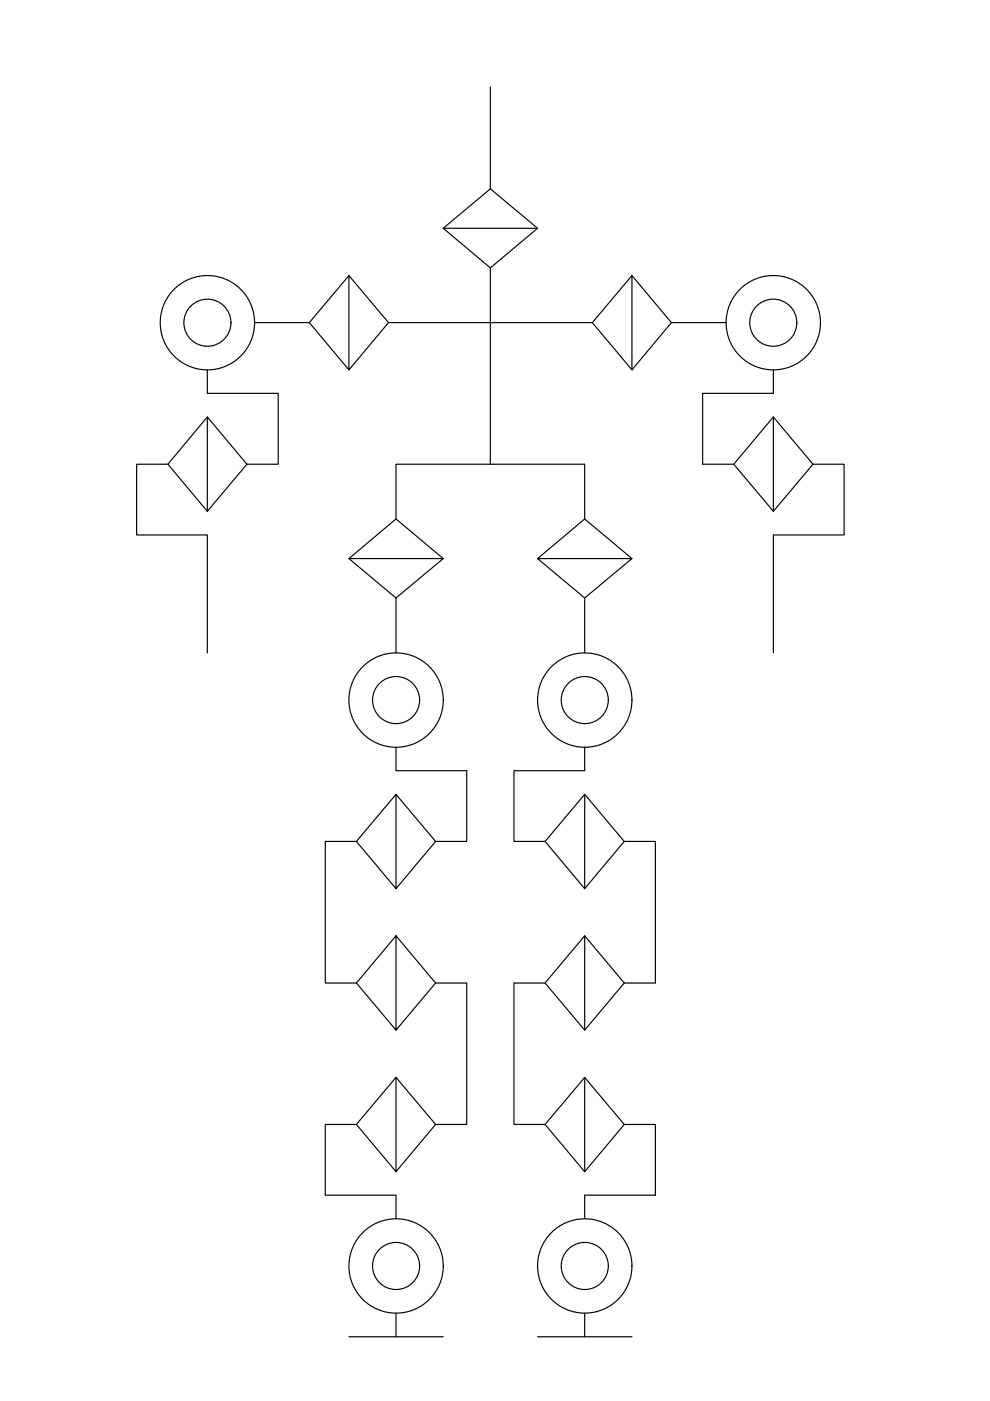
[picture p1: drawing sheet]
<svg xmlns="http://www.w3.org/2000/svg" width="210mm" height="297mm" viewBox="0 0 210 297" stroke-linecap="round" stroke-linejoin="round" font-family="sans-serif">
<!-- layer: Sketch Geometry (ISO) -->
<g fill="none" stroke="#000" stroke-width=".25">
<path d="M104 18.4v21.6M74 58.4l8.4 10-8.4 10zM74 58.4l-8.4 10 8.4 10M94 48.4h20l-10 8.4M114 48.4l-10-8.4-10 8.4 10 8.4v11.6h21.6M134 58.4v20l-8.4-10M44 78.4v5h15v15h-6.6M54 68.4h11.6M82.4 68.4h21.6v30h-20v11.6M125.6 68.4l8.4-10 8.3 10M142.3 68.4h11.7M142.3 68.4l-8.3 10"/>
<path d="M164 78.4v5h-15v15h6.6l8.4 10 8.4-10-8.4-10v20M35.6 98.4h-6.6v15h15v25M44 88.4l8.4 10-8.4 10zM44 88.4l-8.4 10 8.4 10M104 98.4h20v11.6M164 88.4l-8.4 10M172.4 98.4h6.6v15h-15v25M74 118.4h20l-10 8.4M94 118.4l-10-8.4-10 8.4 10 8.4M114 118.4l10-8.4 10 8.4M84 126.8v11.6M124 126.8l10-8.4h-20l10 8.4v11.6"/>
<path d="M84 158.4v5h15v15h-6.6l-8.4-10M124 158.4v5h-15v15h6.6l8.4-10 8.4 10M75.6 178.4l8.4-10v20l-8.4-10h-6.6v30h6.6M92.4 178.4l-8.4 10M115.6 178.4l8.4 10 8.4-10M124 168.4v20M132.4 178.4h6.6v30h-6.6M84 198.4v20l-8.4-10 8.4-10 8.4 10-8.4 10M124 198.4l-8.4 10h-6.6v30h6.6M92.4 208.4h6.6v30h-6.6M115.6 208.4l8.4 10 8.4-10M132.4 208.4l-8.4-10v20"/>
<path d="M75.6 238.4h-6.6v15h15v5M84 228.4v20l-8.4-10 8.4-10 8.4 10-8.4 10M115.6 238.4l8.4 10 8.4-10M115.6 238.4l8.4-10 8.4 10h6.6v15h-15v5M124 228.4v20M84 278.4v5M124 278.4v5M74 283.4h20M114 283.4h20"/>
<circle cx="44" cy="68.4" r="10"/>
<circle cx="44" cy="68.4" r="5"/>
<circle cx="164" cy="68.4" r="10"/>
<circle cx="164" cy="68.4" r="5"/>
<circle cx="84" cy="148.4" r="10"/>
<circle cx="84" cy="148.4" r="5"/>
<circle cx="124" cy="148.4" r="10"/>
<circle cx="124" cy="148.4" r="5"/>
<circle cx="84" cy="268.4" r="10"/>
<circle cx="84" cy="268.4" r="5"/>
<circle cx="124" cy="268.4" r="10"/>
<circle cx="124" cy="268.4" r="5"/>
</g>
</svg>
